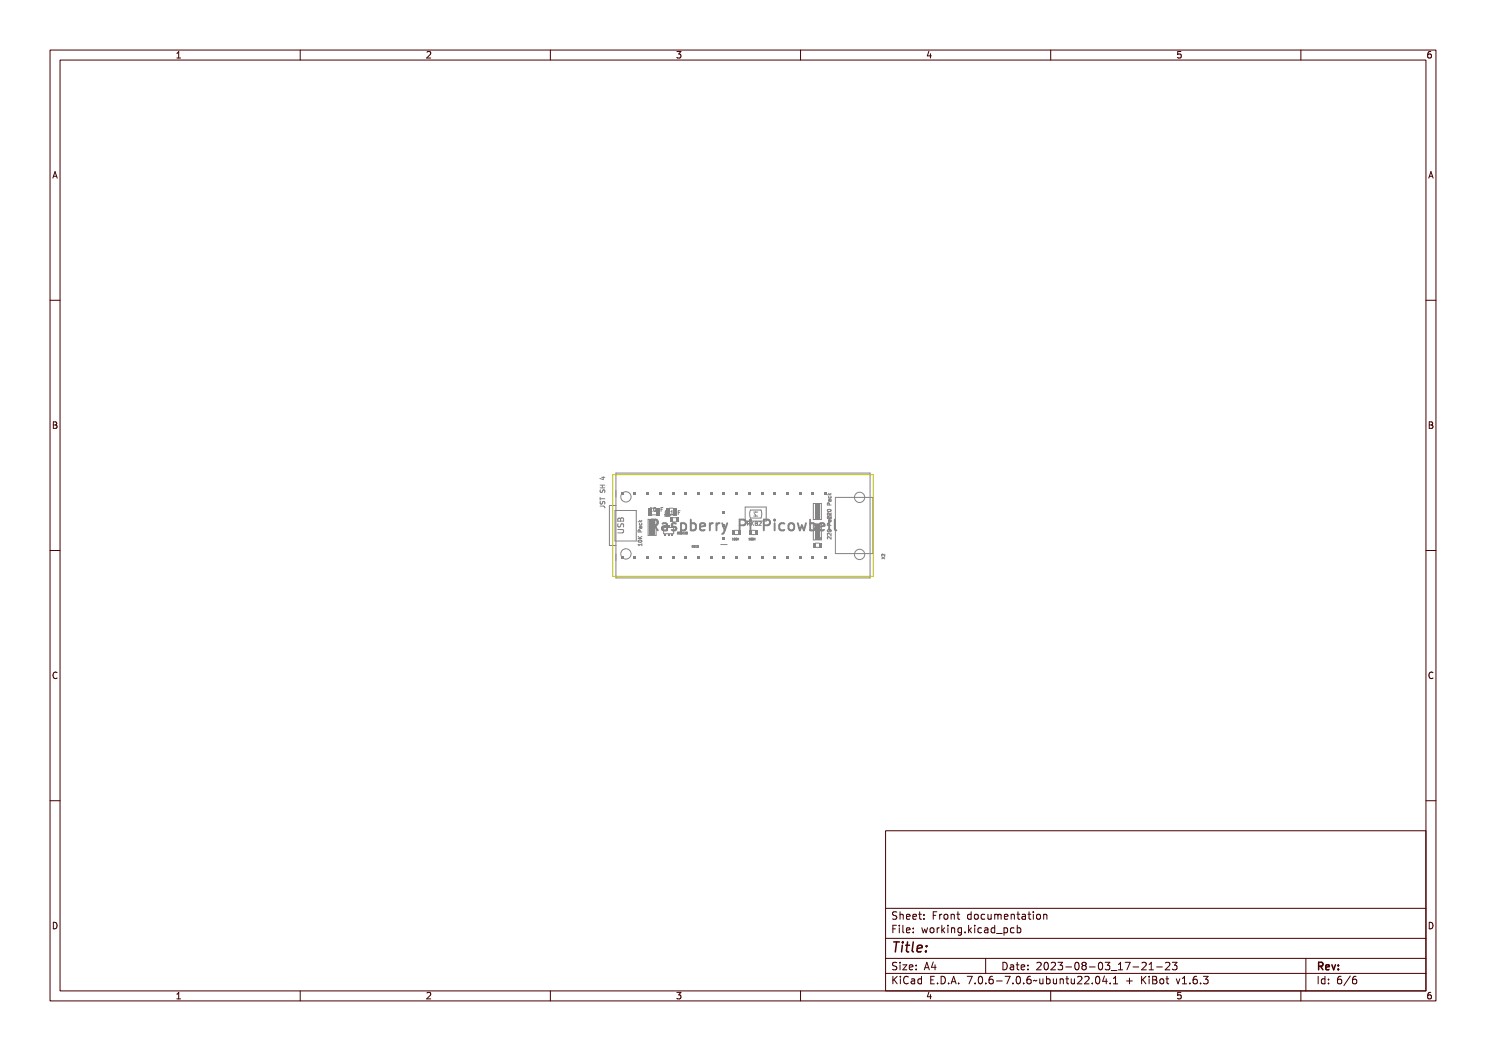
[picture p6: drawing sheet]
<svg xmlns="http://www.w3.org/2000/svg" width="297mm" height="210mm" viewBox="0 0 297 210" stroke-linecap="round" stroke-linejoin="round" font-family="sans-serif">
<defs><g id="words">
<text font-size="2.9" fill="#848484" x="129.5" y="106.1">Raspberry Pi Picowbell</text>
<text font-size="2.7" fill="#480000" x="178" y="190.3">Title:</text>
<g font-size="2" fill="#480000">
<text x="178" y="183.7">Sheet: Front documentation</text>
<text x="178" y="186.5">File: working.kicad_pcb</text>
<text x="178" y="193.9">Size: A4</text>
<text x="178" y="196.6">KiCad E.D.A. 7.0.6-7.0.6~ubuntu22.04.1 + KiBot v1.6.3</text>
<text x="200" y="193.9">Date: 2023-08-03_17-21-23</text>
<text x="263" y="196.6">Id: 6/6</text>
<text x="263" y="193.9">Rev:</text>
</g>
<g font-size="1.7" fill="#480000">
<text x="35" y="11.7">1</text>
<text x="85" y="11.7">2</text>
<text x="135" y="11.7">3</text>
<text x="185" y="11.7">4</text>
<text x="235" y="11.7">5</text>
<text x="285" y="11.7">6</text>
<text x="10.5" y="35.7">A</text>
<text x="285.5" y="35.7">A</text>
<text x="10.5" y="85.6">B</text>
<text x="285.5" y="85.6">B</text>
<text x="10.5" y="135.7">C</text>
<text x="285.5" y="135.7">C</text>
<text x="10.5" y="185.6">D</text>
<text x="285.5" y="185.6">D</text>
<text x="35" y="199.7">1</text>
<text x="85" y="199.7">2</text>
<text x="135" y="199.7">3</text>
<text x="185" y="199.7">4</text>
<text x="235" y="199.7">5</text>
<text x="285" y="199.7">6</text>
</g>
<g font-size="1" fill="#848484">
<text x="130.1" y="102.2">10uF</text>
<text x="132.9" y="102.9">0.1uF</text>
<text x="149.8" y="105">RKB2</text>
</g>
<g font-size=".5" fill="#848484">
<text x="132.8" y="103.2">10uF</text>
<text x="135.3" y="106.7">BSS138</text>
<text x="146.3" y="107.9">100K</text>
<text x="149.6" y="107.9">100K</text>
<text x="163.4" y="107.8">1uF</text>
<text x="138.2" y="109.4">EG13</text>
</g>
</g></defs>
<g fill="none" stroke="#848484" stroke-width=".2">
<path d="M119.9 99.4v.5M119.9 99.7h1M119.9 97.5h1M119.9 96.9h1M120 97.9v.5a.39 .39 0 0 0 .5-.5l.3 .1v.4M120.1 99.5l.1 .2h.8v.2h-.8l-.1 .2zM120.1 97.3h.9v.1h-.4v.3h.4v.1h-.9v-.1h.4v-.3h-.4zM120.1 95.9h.6l.1-.2 .2 .3h-.2v.4h-.1l-.6-.4zM120.1 98.1h.1v.1a.17 .17 0 0 0 .1 .3 .17 .17 0 0 0 .2-.2 .29 .29 0 0 1 .5-.2 .29 .29 0 0 1-.2 .5l.1-.1a.22 .22 0 0 0-.2-.4 .21 .21 0 0 0-.1 .4 .29 .29 0 0 1-.5 0 .29 .29 0 0 1 0-.4zM120.2 96h.5v.3zM120.3 95.4h.6M120.4 96.9v.6"/>
<path d="M120.6 95.3v.5l-.7-.2M165.4 98.9h.7M165.6 99.1l.2 .2 .3-.2-.3 .3 .3 .1h-.7l.4-.1zM165.6 98.6l.3 .3M165.6 99.7h.1a.2 .2 0 0 0 0 .3 .2 .2 0 0 0 .3 0 .2 .2 0 0 0 0-.3 .22 .22 0 0 1 .2 .3 .22 .22 0 0 1-.3 .2l-.3-.2zM165.6 99.2l.1 .3h.3M165.8 99.9l.1 .3 .2-.1v-.2M166.1 99.2v.3M166.1 99.5h-.1M166.1 99.9h-.5v.3M166.1 98.6l-.3 .2M119.9 101.1l.8 .1 .2 .3"/>
<path d="M120 100.2v.5a.39 .39 0 0 0 .5-.5l.3 .1v.4M120.1 101.1h.6a.26 .26 0 0 1 .3 .2 .26 .26 0 0 1-.2 .3 .21 .21 0 0 0 .1-.2 .21 .21 0 0 0-.2-.2h-.5l-.1 .2zM120.1 100.3h.1v.2a.17 .17 0 0 0 .1 .2 .17 .17 0 0 0 .2-.2 .29 .29 0 0 1 .5-.2 .29 .29 0 0 1-.2 .5l.1-.1a.21 .21 0 0 0-.2-.3 .21 .21 0 0 0-.1 .3 .29 .29 0 0 1-.5 0 .29 .29 0 0 1 0-.4zM123.5 105.8h.9l.2 .2-.2 .5h-.9M123.5 103.6l.3-.1 .2 .3 .1-.3h.3l.2 .2v.4h-1.1zM123.5 104.6l.1 .7h.3l.2-.5 .3-.2 .2 .3v.4M123.5 105.6h.7a.37 .37 0 0 1 .5 .3 .37 .37 0 0 1-.5 .4h-.7v-.2h.8a.21 .21 0 0 0 .3-.2 .21 .21 0 0 0-.3-.2h-.8zM123.6 104.7l.1 .1a.23 .23 0 0 0 0 .4 .23 .23 0 0 0 .3-.3 .36 .36 0 0 1 .6-.2 .36 .36 0 0 1-.1 .6 .27 .27 0 0 0 .1-.3 .27 .27 0 0 0-.4-.1 .38 .38 0 0 1-.5 .4 .38 .38 0 0 1-.1-.6zM123.6 103.8l.3-.1 .2 .2a.31 .31 0 0 1 .4-.2 .31 .31 0 0 1 .2 .4v.3h-1.2zM123.7 103.9h.3v.4h-.3zM124 103.8v.3M124.2 103.9h.3l.1 .4h-.5z"/>
<path d="M127.5 107.6h.8M127.5 107.2l.5 .4M127.5 104.3h.8M127.6 108.2h.6l.1-.2v.4l-.1-.1h-.5l-.1 .1zM127.6 106.8l.3 .2 .4-.2-.3 .3 .3 .2h-.7l.3-.1zM127.6 108a.35 .35 0 0 1 .4-.1 .35 .35 0 0 1 .2 .3 .36 .36 0 0 1-.4 .2 .36 .36 0 0 1-.2-.4zM127.6 105.7l.3-.1 .1 .4 .3 .1h-.7zM127.7 107.5h.6a.35 .35 0 0 1-.3 .4 .35 .35 0 0 1-.4-.4zM127.7 107.6a.27 .27 0 0 1 .3-.1 .27 .27 0 0 1 .2 .2h-.5zM127.7 105.8h.2v.2h-.2zM127.8 103.8l.2 .2 .3-.2-.3 .3 .3 .2h-.7l.4-.1zM127.8 104l.3 .3"/>
<path d="M127.8 104.5h.1a.2 .2 0 0 0 0 .2 .2 .2 0 0 0 .3 0 .2 .2 0 0 0 0-.2 .22 .22 0 0 1 .1 .2 .22 .22 0 0 1-.3 .2l-.2-.2zM127.8 104.6l.1 .3h.3v-.3M127.8 105.1h.5v.1a.19 .19 0 0 1-.1 .3 .19 .19 0 0 1-.2-.2l-.1-.1-.1 .3zM127.9 106.3v-.4h-.3l-.1 .4h.8M128 105.2v.4l.3-.1-.1-.3h-.3l-.1 .4M128.3 108.6v.4M128.3 108.8h-.8l.2 .2M128.3 107.2l-.4 .3M128.3 104l-.3 .2M130.3 101.5h.2v.6l.2 .1h-.4l.1-.1v-.5zM130.4 102.9h.7M130.9 101.5h.1a.37 .37 0 0 1 .3 .3 .37 .37 0 0 1-.3 .4l-.2-.2z"/>
<path d="M131 101.5a.31 .31 0 0 1 .2 .3 .31 .31 0 0 1-.2 .3zM131.5 101.6l.2 .5 .2-.5v.6l-.1-.1a.18 .18 0 0 1-.2 .1 .18 .18 0 0 1-.1-.2zM132.1 101.5h.5h-.4v.3h.3l-.3 .1v.3h-.1zM133.1 102.2v-.1a.37 .37 0 0 1 .4 .4 .37 .37 0 0 1-.4 .3l-.1-.2zM133.2 102.2a.31 .31 0 0 1 .2 .3 .31 .31 0 0 1-.2 .3zM133.8 102.7l.1 .2zM134.3 102.1h.3v.7l.1 .1h-.4l.2-.1v-.6zM134.9 102.3l.2 .5 .2-.5v.6l-.1-.1a.18 .18 0 0 1-.2 .1 .18 .18 0 0 1-.1-.3zM135.5 102.1h.5l-.3 .1v.2h.3l-.3 .1v.4h-.2zM138.3 109h.2l-.2 .1 .2 .1-.2 .1 .2 .1h-.2zM138.6 109.1l.2-.1-.2 .1 .1 .2 .1-.1-.1 .2-.1-.1zM138.9 109h.1l.1 .4h-.2z"/>
<path d="M139.2 109l.2 .1-.1 .3h-.2l.2-.1zM139.4 109h.2l-.1 .1M139.5 109.1l.1 .1M139.6 109.2h.1M139.6 109.3l-.1 .1M139.6 109.2v.1M139.6 109.3h.1M146.3 107.6h.2v.3h-.2zM146.7 107.6v.3zM147 107.6v.3zM147.2 107.6v.1l.3-.1-.2 .1 .2 .2-.2-.2-.1 .2zM147.5 107.7l.2 .2"/>
<path d="M147.7 107.5l-.3 .2M149.6 107.6h.2v.3h-.2zM150 107.6v.3zM150.3 107.6v.3zM150.5 107.6l.1 .1 .2-.1-.2 .1 .2 .2-.2-.2-.1 .2zM150.8 107.7l.2 .2M151 107.5l-.3 .2M163.5 107.5l.1-.1 .1 .4h-.2zM163.8 107.5l.1 .3 .1-.3v.3h-.2zM164.1 107.4h.2l-.2 .1 .2 .1-.2 .2zM165.4 101.9a.38 .38 0 0 1 .4-.1 .38 .38 0 0 1 .3 .3 .36 .36 0 0 1-.5 .2 .36 .36 0 0 1-.2-.4zM165.5 107.4h.2l.3 .3 .1-.3v.4l-.5-.3-.2 .3z"/>
<path d="M165.5 106.8h.2l.3 .3 .1-.3v.4l-.5-.3-.2 .3zM165.5 103.4l.2-.1 .3 .3 .1-.3v.4l-.5-.3-.2 .3zM165.5 102.8l.2-.1 .3 .3 .1-.3v.4l-.5-.3-.2 .3zM165.5 105h.2l.1 .3 .3 .1h-.7zM165.5 100.9h.2l.1 .3 .3 .1h-.7zM165.5 106.2l.6 .1a.35 .35 0 0 1-.3 .3 .35 .35 0 0 1-.4-.3zM165.5 102.2h.6a.35 .35 0 0 1-.3 .4 .35 .35 0 0 1-.4-.4zM165.5 106.3a.27 .27 0 0 1 .3-.1 .27 .27 0 0 1 .2 .3h-.4zM165.5 102.3a.27 .27 0 0 1 .3-.2 .27 .27 0 0 1 .2 .3h-.4zM165.5 105.1h.2l.1 .2h-.3zM165.5 101h.2l.1 .2h-.3zM165.6 103.2l.2 .2 .3-.3-.3 .3 .3 .2h-.7l.4-.1z"/>
<path d="M165.6 102.6l.3 .3M165.6 103.8h.1a.2 .2 0 0 0 0 .3 .2 .2 0 0 0 .3 0 .2 .2 0 0 0 0-.3 .22 .22 0 0 1 .2 .3 .22 .22 0 0 1-.3 .1l-.3-.1zM165.7 104.4h.4v.1a.19 .19 0 0 1-.1 .3 .19 .19 0 0 1-.2-.2l-.1-.1-.1 .3zM165.7 100.4l.4-.1v.2a.19 .19 0 0 1-.1 .3 .19 .19 0 0 1-.2-.3h-.1l-.1 .2zM165.7 100.5l-.3 .1v.3h.7M165.7 100.5v.1M165.7 100.6v.3M166 101.9h.1M166.1 107.3v.4l-.4-.4M166.1 102.5v.5l-.5-.5-.2 .1v.3M166.1 102.6l-.3 .3M176.2 111.3l.6 .4"/>
<path d="M176.3 111.1h.1M176.3 110.8v.3M176.3 111.4l.3 .2 .3-.2-.3 .2 .3 .3-.3-.2-.3 .1 .2-.2zM176.3 110.8h.1M176.3 111h.2l.3 .2 .1-.2v.3l-.5-.2-.1 .2zM176.8 111.3l-.6 .4M176.8 110.7v.4l-.3-.3h-.2"/>
<circle cx="128" cy="107.6" r=".06"/>
<circle cx="128.1" cy="105.3" r=".12"/>
<circle cx="131.1" cy="101.8" r=".07"/>
<circle cx="133.2" cy="102.5" r=".07"/>
<circle cx="146.7" cy="107.7" r=".17"/>
<circle cx="146.7" cy="107.7" r=".03"/>
<circle cx="147" cy="107.7" r=".17"/>
<circle cx="147" cy="107.7" r=".03"/>
<circle cx="150" cy="107.7" r=".17"/>
<circle cx="150" cy="107.7" r=".03"/>
<circle cx="150.3" cy="107.7" r=".17"/>
<circle cx="150.3" cy="107.7" r=".03"/>
<circle cx="165.8" cy="102.3" r=".06"/>
<circle cx="165.8" cy="106.4" r=".06"/>
<circle cx="166" cy="104.6" r=".12"/>
<circle cx="166" cy="100.6" r=".12"/>
</g>
<g fill="none" stroke="#848484" stroke-width=".38">
<path d="M129.7 104h.6a.57 .57 0 0 1 .7 .4 .57 .57 0 0 1-.4 .7l.3 .2 .4 .8h-.3l-.4-.7-.3-.2h-.3v.9h-.3zM130 104.2h.3a.37 .37 0 0 1 .4 .4 .37 .37 0 0 1-.4 .4h-.3zM131.6 104.6a.72 .72 0 0 1 .8-.1 .72 .72 0 0 1 .4 .7v.9h-.3v-.2a.55 .55 0 0 1-.7 .2 .55 .55 0 0 1-.3-.7 .55 .55 0 0 1 .7-.3h.3a.51 .51 0 0 0-.4-.5 .51 .51 0 0 0-.5 .2zM131.8 105.4l.7-.1a.4 .4 0 0 1-.3 .6 .4 .4 0 0 1-.5-.4zM133.5 104.6l.8-.1 .1 .3a.4 .4 0 0 0-.5-.2 .4 .4 0 0 0-.3 .5 .6 .6 0 0 1 .7 .2 .6 .6 0 0 1 0 .7l-.9 .1-.1-.1v-.2a.48 .48 0 0 0 .5 .1 .48 .48 0 0 0 .4-.4h-.2a.56 .56 0 0 1-.5-.3 .56 .56 0 0 1 0-.6zM135 104.5h.3v.2a.6 .6 0 0 1 .7-.1 .6 .6 0 0 1 .3 .7 .6 .6 0 0 1-.3 .7 .6 .6 0 0 1-.7-.1v.8h-.3zM135.4 104.8a.46 .46 0 0 1 .6 .1 .46 .46 0 0 1 0 .6 .4 .4 0 0 1-.5 .4 .4 .4 0 0 1-.2-.6zM136.7 103.9h.3v.8a.6 .6 0 0 1 .8-.1 .6 .6 0 0 1 .2 .7 .6 .6 0 0 1-.2 .7 .6 .6 0 0 1-.8-.1v.2h-.3zM137.1 104.8a.46 .46 0 0 1 .6 .1 .46 .46 0 0 1 .1 .6 .4 .4 0 0 1-.5 .4 .4 .4 0 0 1-.3-.6zM138.6 104.7a.69 .69 0 0 1 .8-.1 .69 .69 0 0 1 .4 .8h-1.2a.6 .6 0 0 0 .4 .5 .6 .6 0 0 0 .7-.2v.3a.86 .86 0 0 1-1.2-.1 .86 .86 0 0 1 .1-1.2zM138.8 104.8l.5-.1 .2 .5h-.8zM140.4 104.5h.3v.3a.59 .59 0 0 1 .9-.2v.2a.52 .52 0 0 0-.6 0 .52 .52 0 0 0-.3 .5v.8h-.3z"/>
<path d="M142.2 104.5h.2v.3a.59 .59 0 0 1 .9-.2v.2a.52 .52 0 0 0-.6 0 .52 .52 0 0 0-.3 .5v.8h-.2zM143.6 104.5h.2l.5 1.2 .4-1.2h.3l-.5 1.3a.81 .81 0 0 1-.8 .9v-.2l.3-.1 .2-.3zM147.1 104h.7a.63 .63 0 0 1 .7 .6 .63 .63 0 0 1-.7 .6h-.4v.9h-.3zM147.4 104.2h.4a.39 .39 0 0 1 .4 .4 .39 .39 0 0 1-.4 .4h-.4zM149 104.5h.6v1.4h.5v.2h-1.3v-.2h.6v-1.2h-.4zM149.4 103.9h.2v.3h-.2zM152.3 104h.7a.63 .63 0 0 1 .7 .6 .63 .63 0 0 1-.7 .6h-.4v.9h-.3zM152.6 104.2h.4a.39 .39 0 0 1 .4 .4 .39 .39 0 0 1-.4 .4h-.4zM154.2 104.5h.6v1.4h.5v.2h-1.3v-.2h.6v-1.2h-.4zM154.6 103.9h.2v.3h-.2zM156 104.7l.7-.2 .3 .1v.3a.57 .57 0 0 0-.8 0 .57 .57 0 0 0 0 .8 .57 .57 0 0 0 .8 0v.3a.83 .83 0 0 1-1.1-.2 .83 .83 0 0 1 .1-1.1zM157.6 104.7a.77 .77 0 0 1 1.2 .5 .77 .77 0 0 1-1 .8l-.3-.5z"/>
<path d="M157.8 104.8a.55 .55 0 0 1 .7 .2 .55 .55 0 0 1-.1 .8 .55 .55 0 0 1-.7-.2 .55 .55 0 0 1 .1-.8zM159 104.5h.2l.3 1.3 .3-.8h.2l.2 .8 .3-1.3h.2l-.3 1.6h-.3l-.2-.9-.3 .9h-.2zM161 103.9h.3v.8a.6 .6 0 0 1 .7-.1 .6 .6 0 0 1 .3 .7 .6 .6 0 0 1-.3 .7 .6 .6 0 0 1-.7-.1v.2h-.3zM161.4 104.8a.46 .46 0 0 1 .6 .1 .46 .46 0 0 1 0 .6 .4 .4 0 0 1-.5 .4 .4 .4 0 0 1-.2-.6zM162.8 104.7a.69 .69 0 0 1 .9-.1 .69 .69 0 0 1 .3 .8h-1.1a.6 .6 0 0 0 .4 .5 .6 .6 0 0 0 .7-.2v.3a.86 .86 0 0 1-1.2-.1 .86 .86 0 0 1 0-1.2zM163.1 104.8l.4-.1 .3 .5h-.9zM164.4 103.9h.7v1.8l.1 .1 .4 .1v.2a.59 .59 0 0 1-.8-.4v-1.6h-.4zM166.2 103.9h.6v1.8l.2 .1 .4 .1v.2a.59 .59 0 0 1-.8-.4v-1.6h-.4z"/>
</g>
<g fill="#848484">
<path d="M129.6 101.5h.8v1.4h-.8z" fill-rule="evenodd"/>
<path d="M131.1 101.5h.7v1.4h-.7z" fill-rule="evenodd"/>
</g>
<g fill="none" stroke="#848484" stroke-width=".2">
<path d="M123.1 94.5h50.8v21h-50.8zM167 99.4h7.5v11.2h-7.5zM123.1 101h-1.3v8h1.3M162.6 104.7v3.2h1.6v-3.2"/>
<circle cx="125.1" cy="99.3" r="1.03"/>
<circle cx="171.8" cy="99.4" r="1.03"/>
<circle cx="125.1" cy="110.7" r="1.03"/>
<circle cx="171.8" cy="110.8" r="1.03"/>
</g>
<path d="M162.9 104.7h1v3.1h-1z" fill-rule="evenodd" fill="#848484"/>
<path d="M144.1 108.8h1.2" fill="none" stroke="#848484" stroke-width=".2"/>
<g fill="#848484">
<path d="M144.4 107.3h.5v.5h-.5z" fill-rule="evenodd"/>
<path d="M144.4 102.2h.5v.5h-.5z" fill-rule="evenodd"/>
</g>
<path d="M133.8 101.5h.7" fill="none" stroke="#848484" stroke-width=".2"/>
<g fill="#848484">
<path d="M134.5 101.5h.7v1.4h-.7z" fill-rule="evenodd"/>
<path d="M133 101.5h.8v1.4h-.8z" fill-rule="evenodd"/>
</g>
<path d="M123.1 110.7v1.3" fill="none" stroke="#848484" stroke-width=".2"/>
<g fill="#848484">
<path d="M124.1 111.1h.5v.5h-.5z" fill-rule="evenodd"/>
<path d="M126.7 111.1h.5v.5h-.5z" fill-rule="evenodd"/>
<path d="M129.2 111.1h.5v.5h-.5z" fill-rule="evenodd"/>
<path d="M131.7 111.1h.5v.5h-.5z" fill-rule="evenodd"/>
<path d="M134.3 111.1h.5v.5h-.5z" fill-rule="evenodd"/>
<path d="M136.8 111.1h.5v.5h-.5z" fill-rule="evenodd"/>
<path d="M139.4 111.1h.5v.5h-.5z" fill-rule="evenodd"/>
<path d="M141.9 111.1h.5v.5h-.5z" fill-rule="evenodd"/>
<path d="M144.4 111.1h.5v.5h-.5z" fill-rule="evenodd"/>
<path d="M147 111.1h.5v.5h-.5z" fill-rule="evenodd"/>
<path d="M149.5 111.1h.5v.5h-.5z" fill-rule="evenodd"/>
<path d="M152.1 111.1h.5v.5h-.5z" fill-rule="evenodd"/>
<path d="M154.6 111.1h.5v.5h-.5z" fill-rule="evenodd"/>
<path d="M157.1 111.1h.5v.5h-.5z" fill-rule="evenodd"/>
<path d="M159.7 111.1h.5v.5h-.5z" fill-rule="evenodd"/>
<path d="M162.2 111.1h.5v.5h-.5z" fill-rule="evenodd"/>
<path d="M164.8 111.1h.5v.5h-.5z" fill-rule="evenodd"/>
</g>
<path d="M162.6 103.8v-3.2h1.6v3.2" fill="none" stroke="#848484" stroke-width=".2"/>
<path d="M162.9 100.7h1v3.1h-1z" fill-rule="evenodd" fill="#848484"/>
<path d="M122.9 102h4.3v6.1h-4.3zM163 109.4h.7M163 108.5h.7" fill="none" stroke="#848484" stroke-width=".2"/>
<g fill="#848484">
<path d="M163.7 108.5h.5v.9h-.5z" fill-rule="evenodd"/>
<path d="M162.5 108.5h.5v.9h-.5z" fill-rule="evenodd"/>
</g>
<path d="M123.1 98v1.3M148.9 104.1v-2.8h4.2v2.8M150 103.5a2.09 2.09 0 0 1 0-1.6h2.1a2.09 2.09 0 0 1 0 1.6M150.6 102.3h.8M150.7 102.6l.3 .3M151 102.3v.1" fill="none" stroke="#848484" stroke-width=".2"/>
<g fill="#848484">
<path d="M124.1 98.4h.5v.5h-.5z" fill-rule="evenodd"/>
<path d="M126.7 98.4h.5v.5h-.5z" fill-rule="evenodd"/>
<path d="M129.2 98.4h.5v.5h-.5z" fill-rule="evenodd"/>
<path d="M131.7 98.4h.5v.5h-.5z" fill-rule="evenodd"/>
<path d="M134.3 98.4h.5v.5h-.5z" fill-rule="evenodd"/>
<path d="M136.8 98.4h.5v.5h-.5z" fill-rule="evenodd"/>
<path d="M139.4 98.4h.5v.5h-.5z" fill-rule="evenodd"/>
<path d="M141.9 98.4h.5v.5h-.5z" fill-rule="evenodd"/>
<path d="M144.4 98.4h.5v.5h-.5z" fill-rule="evenodd"/>
<path d="M147 98.4h.5v.5h-.5z" fill-rule="evenodd"/>
<path d="M149.5 98.4h.5v.5h-.5z" fill-rule="evenodd"/>
<path d="M152.1 98.4h.5v.5h-.5z" fill-rule="evenodd"/>
<path d="M154.6 98.4h.5v.5h-.5z" fill-rule="evenodd"/>
<path d="M157.1 98.4h.5v.5h-.5z" fill-rule="evenodd"/>
<path d="M159.7 98.4h.5v.5h-.5z" fill-rule="evenodd"/>
<path d="M162.2 98.4h.5v.5h-.5z" fill-rule="evenodd"/>
<path d="M164.8 98.4h.5v.5h-.5z" fill-rule="evenodd"/>
</g>
<path d="M122.5 94.8h52v20.4h-52z" fill="none" stroke="#c2c200" stroke-width=".2"/>
<g fill="none" stroke="#480000" stroke-width=".2">
<path d="M10 10h277v190h-277zM12 12h273v186h-273zM60 10v2M110 10v2M160 10v2M210 10v2M260 10v2M10 60h2M285 60h2M10 110h2M285 110h2M10 160h2"/>
<path d="M285 160h2M177 166h108v32h-108zM60 198v2M110 198v2M160 198v2M177 181.5h108M177 187.5h108M177 191.5h108M177 194.5h108M178.1 195.2h.2v.6l.6-.6h.3l-.6 .6 .6 .8h-.2l-.5-.7-.2 .2v.5h-.2zM178.2 185h.9v.2h-.7v.4h.6v.2h-.6v.7h-.2zM178.3 182.4l.5-.1h.2v.2a.31 .31 0 0 0-.5-.1 .31 .31 0 0 0 0 .5 .5 .5 0 0 1 .6 .6 .5 .5 0 0 1-.8 .2l-.1-.2a.34 .34 0 0 0 .4 .1 .34 .34 0 0 0 .1-.5 .47 .47 0 0 1-.5-.2 .47 .47 0 0 1 .1-.5z"/>
<path d="M178.3 192.5l.5-.1h.2v.2a.31 .31 0 0 0-.5-.1 .31 .31 0 0 0 0 .5 .5 .5 0 0 1 .6 .6 .5 .5 0 0 1-.8 .2l-.1-.2a.34 .34 0 0 0 .4 .1 .34 .34 0 0 0 .1-.5 .47 .47 0 0 1-.5-.2 .47 .47 0 0 1 .1-.5zM179.4 182.2h.2v.6a.35 .35 0 0 1 .4-.1 .35 .35 0 0 1 .2 .4v.6h-.2v-.8h-.4v.8h-.2zM179.5 185.4h.4v.9h.4v.2h-.9v-.2h.3v-.8h-.2zM179.5 192.8h.4v.9h.4v.1h-.9v-.1h.3v-.8h-.2zM179.5 195.6h.4v.9h.4v.1h-.9v-.1h.3v-.8h-.2zM179.7 184.9h.2v.3h-.2zM179.7 192.3h.2v.3h-.2zM179.7 195.1h.2v.3h-.2zM180.6 184.9h.4v1.3l.4 .1v.2l-.5-.2v-1.2h-.3zM180.6 192.8h.8l-.6 .9h.6v.1h-.8l.6-.9h-.6zM180.7 182.8l.1-.1a.49 .49 0 0 1 .5 0 .49 .49 0 0 1 .2 .5h-.8a.42 .42 0 0 0 .3 .4 .42 .42 0 0 0 .4-.1 .47 .47 0 0 1-.4 .3 .47 .47 0 0 1-.4-.3zM180.7 195.4a.4 .4 0 0 1 .4-.3 .4 .4 0 0 1 .4 .3 .56 .56 0 0 0-.8 .4 .56 .56 0 0 0 .5 .7l.3-.1a.43 .43 0 0 1-.5 .3 .43 .43 0 0 1-.4-.4v-.6z"/>
<path d="M180.8 182.9l.4-.1 .1 .3h-.6zM181.8 195.6l.3-.1a.43 .43 0 0 1 .5 .5v.6h-.1v-.1a.38 .38 0 0 1-.5 .2 .38 .38 0 0 1-.2-.5 .38 .38 0 0 1 .4-.2h.3a.35 .35 0 0 0-.3-.4 .35 .35 0 0 0-.4 .2zM181.9 182.8l.1-.1a.49 .49 0 0 1 .5 0 .49 .49 0 0 1 .2 .5h-.8a.42 .42 0 0 0 .3 .4 .42 .42 0 0 0 .5-.1 .47 .47 0 0 1-.5 .3 .47 .47 0 0 1-.4-.3zM181.9 185.5l.1-.1a.49 .49 0 0 1 .5 0 .49 .49 0 0 1 .2 .5h-.8a.42 .42 0 0 0 .3 .4 .42 .42 0 0 0 .5-.1 .47 .47 0 0 1-.5 .3 .47 .47 0 0 1-.4-.3zM181.9 192.9l.1-.1a.49 .49 0 0 1 .5 0 .49 .49 0 0 1 .2 .5h-.8a.42 .42 0 0 0 .3 .4 .42 .42 0 0 0 .5-.1 .47 .47 0 0 1-.5 .3 .47 .47 0 0 1-.4-.3zM182 196.2l.5-.1a.31 .31 0 0 1-.2 .4 .31 .31 0 0 1-.4-.1zM182 182.9l.4-.1 .1 .3h-.6zM182 185.6l.4-.1 .1 .3h-.6zM182 193l.4-.1 .1 .3h-.6zM183 195.7l.4-.2 .2 .2v-.6h.2v1.5h-.2v-.1a.42 .42 0 0 1-.5 .1 .42 .42 0 0 1-.2-.5zM183.2 195.8l.1-.1a.4 .4 0 0 1 .3 .4 .4 .4 0 0 1-.3 .4l-.2-.2zM183.2 182.3h.2v.4h.4v.1h-.4v.7l.4 .1v.1h-.4l-.1-.1-.1-.8h-.3v-.1h.3z"/>
<path d="M183.3 185.4h.2v.3h-.2zM183.3 186.2h.2v.3h-.2zM183.3 192.8h.2v.3h-.2zM183.3 193.6h.2v.2h-.2zM184.5 182.7h.2v.3h-.2zM184.5 183.5h.2v.2h-.2zM185.2 185.4h.2l.2 .8 .1-.5h.2l.2 .5 .1-.8h.2l-.2 1.1h-.2l-.2-.7-.2 .7h-.1zM185.4 195.2h.9v.2h-.7v.4h.6v.2h-.6v.5h.7v.1h-.9zM185.7 192.4h.2l.5 1.4h-.2l-.1-.3h-.5l-.1 .3h-.2zM185.8 192.6l.2 .7h-.4zM186.6 182.3h.9v.2h-.7v.4h.6v.2h-.6v.6h-.2zM186.8 185.6l.1-.1a.39 .39 0 0 1 .4 .4 .39 .39 0 0 1-.4 .4l-.1-.2z"/>
<path d="M186.9 196.4h.2v.2h-.2zM187.1 192.4h.2v.9h.2v.2h-.2v.3h-.2v-.3h-.6zM187.1 192.6v.7h-.4zM187.8 195.2a.76 .76 0 0 1 .9 .7 .76 .76 0 0 1-.9 .7zM188 195.4a.57 .57 0 0 1 .5 .5 .57 .57 0 0 1-.5 .6zM188 182.7h.2v.2v-.1a.29 .29 0 0 1 .3-.2 .29 .29 0 0 1 .3 .3 .37 .37 0 0 0-.5-.1 .37 .37 0 0 0-.1 .4v.5h-.2zM188 185.4h.2v.2v-.1a.29 .29 0 0 1 .3-.2 .29 .29 0 0 1 .3 .3 .37 .37 0 0 0-.5-.1 .37 .37 0 0 0-.1 .4v.6h-.2zM189.1 184.9h.1v.9l.5-.4h.2l-.4 .4 .5 .7h-.2l-.4-.6-.2 .1v.5h-.1zM189.2 182.9l.1-.1a.39 .39 0 0 1 .4 .4 .39 .39 0 0 1-.4 .4l-.1-.2zM189.3 196.4h.3v.2h-.3zM190.2 182.7h.2v.1a.35 .35 0 0 1 .4-.1 .35 .35 0 0 1 .3 .4v.6h-.2l-.1-.8h-.3l-.1 .8h-.2zM190.3 185.4h.4v.9h.4v.2h-.9v-.2h.4v-.8h-.3z"/>
<path d="M190.5 195.2h.3l.4 1.4h-.2l-.1-.3h-.5l-.1 .3h-.2zM190.6 184.9h.1v.3h-.1zM190.6 195.4l.2 .7h-.4zM191.4 185.4h.2v.1a.35 .35 0 0 1 .4-.1 .35 .35 0 0 1 .3 .4v.7h-.2l-.1-.9h-.3l-.1 .9h-.2zM191.7 182.3h.1v.4h.4v.1h-.4v.7l.4 .1v.1h-.4l-.1-.1v-.8h-.3v-.1h.3zM191.7 196.4h.3v.2h-.3zM192.7 185.5l.3-.2 .3 .2v-.1h.2v1a.53 .53 0 0 1-.8 .4v-.2a.36 .36 0 0 0 .4 .1 .36 .36 0 0 0 .2-.4l-.1 .1a.53 .53 0 0 1-.7-.3 .53 .53 0 0 1 .2-.6zM192.8 185.6l.1-.1a.39 .39 0 0 1 .4 .4 .39 .39 0 0 1-.4 .4l-.1-.2zM193.8 195.2h.9l-.5 1.4h-.2l.5-1.2h-.7zM193.9 182.8l.3-.2 .3 .2v-.6h.2v1.5h-.2v-.1a.42 .42 0 0 1-.6 .1 .42 .42 0 0 1-.1-.5zM194.1 182.8a.4 .4 0 0 1 .4 .4 .4 .4 0 0 1-.4 .4l-.2-.4zM194.1 186.2h.3v.3h-.3z"/>
<path d="M195.1 184.9h.2v.9l.4-.4h.3l-.5 .4 .5 .7h-.2l-.4-.6-.1 .1v.5h-.2zM195.2 182.9l.1-.1a.39 .39 0 0 1 .4 .4 .39 .39 0 0 1-.4 .4l-.1-.2zM195.3 196.4h.3v.2h-.3zM196.3 185.4h.5v.9h.3v.2h-.9v-.2h.4v-.8h-.3zM196.3 195.4a.57 .57 0 0 1 .7 0 .57 .57 0 0 1 .1 .8 .5 .5 0 0 1-.6 .5 .5 .5 0 0 1-.3-.8zM196.4 182.8a.39 .39 0 0 1 .4-.2 .39 .39 0 0 1 .3 .3 .4 .4 0 0 0-.6 0 .4 .4 0 0 0 0 .6 .4 .4 0 0 0 .6 0 .45 .45 0 0 1-.6 .3 .45 .45 0 0 1-.3-.6zM196.5 195.4a.61 .61 0 0 1 .4 1l-.1 .1a.61 .61 0 0 1-.4-1zM196.6 184.9h.2v.3h-.2zM197 191.5v3M197.4 182.7h.2v.8l.2 .1 .3-.2v-.7h.2v1h-.2v-.1a.35 .35 0 0 1-.4 .2 .35 .35 0 0 1-.3-.5zM197.6 185.5a.39 .39 0 0 1 .4-.2 .39 .39 0 0 1 .3 .3 .4 .4 0 0 0-.6 0 .4 .4 0 0 0 0 .6 .4 .4 0 0 0 .6 0 .45 .45 0 0 1-.6 .3 .45 .45 0 0 1-.3-.6zM197.7 196.4h.3v.2h-.3z"/>
<path d="M198.6 182.7l.5 .1 .3-.1 .2 1h-.2l-.1-.9-.2 .1v.8h-.1l-.2-.9-.1 .9h-.1zM198.7 185.4l.2-.1a.43 .43 0 0 1 .6 .5v.7h-.2v-.2a.38 .38 0 0 1-.5 .2 .38 .38 0 0 1-.2-.5 .38 .38 0 0 1 .5-.2h.2a.35 .35 0 0 0-.3-.4 .35 .35 0 0 0-.3 .2zM198.7 195.4a.38 .38 0 0 1 .4-.3 .38 .38 0 0 1 .3 .3 .43 .43 0 0 0-.5 0 .43 .43 0 0 0-.1 .5 .46 .46 0 0 1 .7 .1 .46 .46 0 0 1-.2 .6 .46 .46 0 0 1-.7-.2zM198.8 186l.5-.1a.31 .31 0 0 1-.1 .4 .31 .31 0 0 1-.4-.1zM199.9 185.5l.3-.2 .3 .2v-.6h.2v1.6h-.2v-.2a.42 .42 0 0 1-.5 .1 .42 .42 0 0 1-.2-.5zM199.9 182.8l.2-.1a.49 .49 0 0 1 .5 0 .49 .49 0 0 1 .1 .5h-.7a.42 .42 0 0 0 .2 .4 .42 .42 0 0 0 .5-.1 .47 .47 0 0 1-.4 .3 .47 .47 0 0 1-.5-.3zM200 196h.5v.2h-.5zM200 185.6l.1-.1a.39 .39 0 0 1 .4 .4 .39 .39 0 0 1-.4 .4l-.1-.2zM200.1 182.9l.3-.1 .2 .3h-.6zM200.1 192.4a.76 .76 0 0 1 1 .7 .76 .76 0 0 1-1 .7zM200.3 192.6a.57 .57 0 0 1 .6 .5 .57 .57 0 0 1-.6 .6zM200.9 186.8l1.2 .1z"/>
<path d="M201 195.2h.9l-.5 1.4h-.2l.5-1.2h-.7zM201.1 182.7h.1v.1a.35 .35 0 0 1 .5-.1 .35 .35 0 0 1 .2 .4v.6h-.2v-.8h-.4l-.1 .8h-.1zM201.4 192.8l.3-.1a.43 .43 0 0 1 .5 .5v.6h-.1v-.1a.38 .38 0 0 1-.5 .2 .38 .38 0 0 1-.2-.5 .38 .38 0 0 1 .4-.2h.3a.35 .35 0 0 0-.3-.4 .35 .35 0 0 0-.4 .2zM201.6 193.4l.5-.1a.31 .31 0 0 1-.2 .4 .31 .31 0 0 1-.4-.1zM202.2 185.4h.2v.1a.53 .53 0 0 1 .8 .3 .53 .53 0 0 1-.6 .7l-.2-.2v.6h-.2zM202.5 182.3h.2v.4h.4v.1h-.4v.7l.4 .1v.1h-.4l-.2-.1v-.8h-.3v-.1h.3zM202.5 185.6l.1-.1a.4 .4 0 0 1 .4 .4 .4 .4 0 0 1-.4 .4l-.2-.2zM202.5 196.4h.3v.2h-.3zM202.8 192.4h.2v.4h.4v.1h-.4v.7l.4 .1v.1h-.4l-.2-.1v-.8h-.3v-.1h.3zM203.5 182.7l.3-.1a.43 .43 0 0 1 .5 .5v.6h-.2v-.1a.38 .38 0 0 1-.5 .2 .38 .38 0 0 1-.2-.5 .38 .38 0 0 1 .5-.2h.2a.35 .35 0 0 0-.2-.4 .35 .35 0 0 0-.4 .2zM203.5 195.4a.57 .57 0 0 1 .8 0 .57 .57 0 0 1 0 .8 .5 .5 0 0 1-.6 .5 .5 .5 0 0 1-.3-.8zM203.6 185.5a.39 .39 0 0 1 .4-.2 .39 .39 0 0 1 .3 .3 .4 .4 0 0 0-.5 0 .4 .4 0 0 0 0 .6 .4 .4 0 0 0 .5 0 .45 .45 0 0 1-.6 .3 .45 .45 0 0 1-.2-.6z"/>
<path d="M203.7 183.3l.4-.1a.31 .31 0 0 1-.1 .4 .31 .31 0 0 1-.4-.1zM203.7 195.4a.61 .61 0 0 1 .4 1l-.1 .1a.61 .61 0 0 1-.3-1zM203.9 192.9l.1-.1a.49 .49 0 0 1 .5 0 .49 .49 0 0 1 .2 .5h-.8a.42 .42 0 0 0 .3 .4 .42 .42 0 0 0 .5-.1 .47 .47 0 0 1-.5 .3 .47 .47 0 0 1-.4-.3zM204 193l.4-.1 .1 .3h-.6zM204.7 184.9h.1v.6a.53 .53 0 0 1 .8 .3 .53 .53 0 0 1-.6 .7l-.2-.2v.2h-.1zM204.9 182.3h.2v.4h.4v.1h-.4v.7l.4 .1v.1h-.4l-.2-.1v-.8h-.3v-.1h.3zM204.9 185.6l.1-.1a.39 .39 0 0 1 .4 .4 .39 .39 0 0 1-.4 .4l-.1-.2zM204.9 196.4h.3v.2h-.3zM205.3 192.8h.2v.3h-.2zM205.3 193.6h.2v.2h-.2zM205.9 182.7h.5v.9h.3v.1h-.9v-.1h.4v-.8h-.3zM205.9 195.4a.38 .38 0 0 1 .4-.3 .38 .38 0 0 1 .3 .3 .43 .43 0 0 0-.5 0 .43 .43 0 0 0-.1 .5 .46 .46 0 0 1 .7 .1 .46 .46 0 0 1-.2 .6 .46 .46 0 0 1-.6-.2z"/>
<path d="M206.2 182.2h.2v.3h-.2zM207 196l1-.1a.49 .49 0 0 1-.8 .1l-.2 .2zM207.3 182.9l.1-.1a.39 .39 0 0 1 .4 .4 .39 .39 0 0 1-.4 .4l-.2-.2zM207.4 192.5a.53 .53 0 0 1 .8 .1 .53 .53 0 0 1-.3 .7l-.3 .4h.7v.1h-.9l.3-.5a.4 .4 0 0 0 .3-.4 .4 .4 0 0 0-.3-.4l-.3 .2zM208.3 182.7h.1v.1a.35 .35 0 0 1 .5-.1 .35 .35 0 0 1 .2 .4v.6h-.2v-.8h-.4l-.1 .8h-.1zM208.3 195.6h.1l.1 .8 .2 .1 .2-.2v-.7h.2v1h-.2v-.1a.35 .35 0 0 1-.4 .2 .35 .35 0 0 1-.2-.5zM208.7 192.6a.57 .57 0 0 1 .7 0 .57 .57 0 0 1 .1 .8 .5 .5 0 0 1-.6 .5 .5 .5 0 0 1-.3-.8zM208.9 192.6a.61 .61 0 0 1 .3 1l-.1 .1a.61 .61 0 0 1-.3-1zM209.5 195.1h.2v.6a.53 .53 0 0 1 .7 .3 .53 .53 0 0 1-.6 .7l-.1-.2v.1h-.2zM209.7 195.8l.1-.1a.4 .4 0 0 1 .4 .4 .4 .4 0 0 1-.4 .4l-.1-.2zM209.8 192.5a.53 .53 0 0 1 .8 .1 .53 .53 0 0 1-.3 .7l-.3 .4h.7v.1h-.9l.3-.5a.4 .4 0 0 0 .3-.4 .4 .4 0 0 0-.3-.4l-.3 .2zM210 198v2"/>
<path d="M210.7 195.6h.2v.8l.2 .1 .2-.2v-.7h.2v1h-.2v-.1a.35 .35 0 0 1-.4 .2 .35 .35 0 0 1-.2-.5zM211 192.4a.46 .46 0 0 1 .6 0 .46 .46 0 0 1 .1 .6l-.1 .1a.47 .47 0 0 1 .2 .7 .47 .47 0 0 1-.7 0l-.1-.2a.35 .35 0 0 0 .5 .1 .35 .35 0 0 0 0-.5h-.3v-.2a.29 .29 0 0 0 .4-.1 .29 .29 0 0 0-.1-.4 .29 .29 0 0 0-.4 .1h-.1zM211.9 195.6h.2v.1a.35 .35 0 0 1 .4-.1 .35 .35 0 0 1 .2 .4v.6h-.2v-.8h-.4v.8h-.2zM212.4 193.2h.5v.2h-.5zM213.3 195.2h.2v.4h.4v.1h-.4v.7l.4 .1v.1h-.4l-.2-.1v-.8h-.3v-.1h.3zM213.5 192.6a.57 .57 0 0 1 .7 0 .57 .57 0 0 1 .1 .8 .5 .5 0 0 1-.6 .5 .5 .5 0 0 1-.3-.8zM213.7 192.6a.61 .61 0 0 1 .3 1v.1a.61 .61 0 0 1-.4-1zM214.3 195.6h.2v.8l.2 .1 .2-.2v-.7h.2v1h-.2v-.1a.35 .35 0 0 1-.4 .2 .35 .35 0 0 1-.2-.5zM214.7 192.5a.41 .41 0 0 1 .7-.1 .41 .41 0 0 1-.2 .7 .42 .42 0 0 1 .2 .6 .42 .42 0 0 1-.7 0 .42 .42 0 0 1 .2-.6l-.3-.2zM215.5 195.3a.53 .53 0 0 1 .8 .1 .53 .53 0 0 1-.3 .7l-.3 .4h.6v.1h-.9l.4-.5a.4 .4 0 0 0 .3-.4 .4 .4 0 0 0-.3-.4l-.3 .2zM216 193.2h.5v.2h-.5zM216.7 195.3a.53 .53 0 0 1 .8 .1 .53 .53 0 0 1-.3 .7l-.3 .4h.6v.1h-.9l.4-.5a.4 .4 0 0 0 .3-.4 .4 .4 0 0 0-.3-.4l-.3 .2z"/>
<path d="M217.1 192.6a.57 .57 0 0 1 .7 0 .57 .57 0 0 1 .1 .8 .5 .5 0 0 1-.6 .5 .5 .5 0 0 1-.3-.8zM217.3 192.6a.61 .61 0 0 1 .3 1v.1a.61 .61 0 0 1-.4-1zM218.2 196.4h.2v.2h-.2zM218.2 192.4a.46 .46 0 0 1 .6 0 .46 .46 0 0 1 .1 .6l-.1 .1a.47 .47 0 0 1 .2 .7 .47 .47 0 0 1-.7 0l-.1-.2a.35 .35 0 0 0 .5 .1 .35 .35 0 0 0 0-.5h-.3v-.2a.29 .29 0 0 0 .4-.1 .29 .29 0 0 0-.1-.4 .29 .29 0 0 0-.4 .1h-.1zM219.2 195.4a.57 .57 0 0 1 .7 0 .57 .57 0 0 1 .1 .8 .5 .5 0 0 1-.7 .5 .5 .5 0 0 1-.3-.8zM219.2 194.2l1.3 .1zM219.4 195.4a.61 .61 0 0 1 .3 1l-.1 .1a.61 .61 0 0 1-.3-1zM220.7 192.5l.5-.1v1.3h.3v.1h-.8v-.1h.3v-1.1h-.3zM220.8 195.2h.2v.9h.2v.2h-.2v.3h-.2v-.3h-.6zM220.8 195.4v.7h-.4zM221.8 196.4h.2v.2h-.2zM221.8 192.4h.9l-.5 1.4h-.2l.5-1.2h-.7z"/>
<path d="M222.8 195.3l.5-.1v1.3h.3v.1h-.8v-.1h.3v-1.1h-.3zM223.2 193.2h.5v.2h-.5zM224.2 192.5a.53 .53 0 0 1 .8 .1 .53 .53 0 0 1-.3 .7l-.3 .4h.7v.1h-.9l.3-.5a.4 .4 0 0 0 .4-.4 .4 .4 0 0 0-.4-.4l-.3 .2zM225.4 195.5h.2v.4h.4v.2h-.4v.4h-.2v-.4h-.4v-.2h.4zM225.5 192.5l.5-.1v1.3h.3v.1h-.8v-.1h.3v-1.1h-.3zM226.8 193.2h.5v.2h-.5zM227.5 195.2h.2v.6l.6-.6h.2l-.6 .6 .6 .8h-.2l-.5-.7-.1 .2v.5h-.2zM227.8 192.5a.53 .53 0 0 1 .8 .1 .53 .53 0 0 1-.2 .7l-.4 .4h.7v.1h-.9l.3-.5a.4 .4 0 0 0 .4-.4 .4 .4 0 0 0-.4-.4l-.3 .2zM228.8 195.6h.4v.9h.4v.1h-.9v-.1h.4v-.8h-.3zM229.1 192.4a.46 .46 0 0 1 .6 0 .46 .46 0 0 1 0 .6l-.1 .1a.47 .47 0 0 1 .2 .7 .47 .47 0 0 1-.7 0l-.1-.2a.35 .35 0 0 0 .5 .1 .35 .35 0 0 0 0-.5h-.2v-.2a.29 .29 0 0 0 .4-.1 .29 .29 0 0 0-.2-.4 .29 .29 0 0 0-.3 .1h-.1zM229.1 195.1h.1v.3h-.1zM229.9 195.2h.4a.35 .35 0 0 1 .5 .2 .35 .35 0 0 1-.3 .5 .41 .41 0 0 1 .3 .5 .41 .41 0 0 1-.5 .2h-.4z"/>
<path d="M230.1 196h.2a.27 .27 0 0 1 .3 .2 .27 .27 0 0 1-.3 .3h-.2zM230.1 195.4h.2a.23 .23 0 0 1 .3 .2 .23 .23 0 0 1-.3 .2h-.2zM231.2 193.2h1.1M231.3 195.8l.1-.1a.39 .39 0 0 1 .4 .4 .39 .39 0 0 1-.4 .4l-.1-.2zM232.6 195.2h.1v.4h.4v.1h-.4l.1 .7 .3 .1v.1h-.3l-.2-.1v-.8h-.3v-.1h.3zM233 192.4l.5-.1 .3 .4-.9 1.1h.9M234.3 192.3h.9l-.5 .6 .5 .1v.6l-.2 .2-.7-.2M234.6 195.6h.2l.3 .9 .4-.9h.2l-.4 1h-.3zM236 195.3l.5-.1v1.3h.3v.1h-.8v-.1h.3v-1.1h-.3zM237.4 196.4h.3v.2h-.3zM238.4 195.4a.38 .38 0 0 1 .4-.3 .38 .38 0 0 1 .3 .3 .43 .43 0 0 0-.5 0 .43 .43 0 0 0-.1 .5 .46 .46 0 0 1 .7 .1 .46 .46 0 0 1-.2 .6 .46 .46 0 0 1-.7-.2zM239.8 196.4h.3v.2h-.3z"/>
<path d="M240.7 195.2a.46 .46 0 0 1 .6 0 .46 .46 0 0 1 .1 .6l-.1 .1a.47 .47 0 0 1 .2 .7 .47 .47 0 0 1-.7 0l-.1-.2a.35 .35 0 0 0 .5 .1 .35 .35 0 0 0 0-.5l-.3-.1v-.1a.29 .29 0 0 0 .4-.1 .29 .29 0 0 0-.1-.4 .29 .29 0 0 0-.4 .1h-.1zM260 198v2M261 191.5v6.5M263.2 195.2h.8v.2h-.3v1.1h.3v.1h-.8v-.1h.3v-1.1h-.3zM264.4 195.7l.3-.2 .3 .2v-.6h.2v1.5h-.2v-.1a.42 .42 0 0 1-.5 .1 .42 .42 0 0 1-.2-.5zM264.6 195.8l.1-.1a.4 .4 0 0 1 .3 .4 .4 .4 0 0 1-.3 .4l-.2-.2zM265.9 195.6h.2v.3h-.2zM265.9 196.4h.2v.2h-.2zM268.1 195.4a.38 .38 0 0 1 .3-.3 .38 .38 0 0 1 .4 .3 .43 .43 0 0 0-.5 0 .43 .43 0 0 0-.2 .5 .46 .46 0 0 1 .7 .1 .46 .46 0 0 1-.2 .6 .46 .46 0 0 1-.6-.2zM269.9 195.2h.2l-.8 1.6h-.2zM270.5 195.4a.38 .38 0 0 1 .4-.3 .38 .38 0 0 1 .3 .3 .43 .43 0 0 0-.5 0 .43 .43 0 0 0-.2 .5 .46 .46 0 0 1 .7 .1 .46 .46 0 0 1-.2 .6 .46 .46 0 0 1-.6-.2z"/>
<circle cx="187" cy="185.9" r=".53"/>
<circle cx="189.4" cy="183.2" r=".53"/>
<circle cx="195.4" cy="183.2" r=".53"/>
<circle cx="196.7" cy="195.9" r=".13"/>
<circle cx="199.1" cy="196.2" r=".32"/>
<circle cx="203.9" cy="195.9" r=".13"/>
<circle cx="206.3" cy="196.2" r=".32"/>
<circle cx="207.4" cy="183.2" r=".53"/>
<circle cx="209" cy="193.1" r=".13"/>
<circle cx="213.8" cy="193.1" r=".13"/>
<circle cx="215" cy="193.4" r=".29"/>
<circle cx="215" cy="192.8" r=".25"/>
<circle cx="217.4" cy="193.1" r=".13"/>
<circle cx="219.5" cy="195.9" r=".13"/>
<circle cx="231.5" cy="196.1" r=".53"/>
<circle cx="238.8" cy="196.2" r=".32"/>
<circle cx="268.5" cy="196.2" r=".32"/>
<circle cx="270.9" cy="196.2" r=".32"/>
</g>
<g fill="none" stroke="#480000" stroke-width=".3">
<path d="M178.1 188.4h1.4v.2h-.6v1.7h-.2v-1.7h-.6zM179.9 188.8h.7v1.3h.4v.2h-1.2v-.2h.5v-1.1h-.4zM180.3 188.3h.3v.3h-.3zM181.8 188.4h.2v.4h.6v.2h-.6v1l.6 .1v.2a.55 .55 0 0 1-.8-.5v-.8h-.4v-.2h.4zM183 188.3h.6l.1 1.6 .1 .2h.4v.2a.54 .54 0 0 1-.8-.5v-1.4h-.4zM184.8 189a.65 .65 0 0 1 .8-.1 .65 .65 0 0 1 .3 .7h-1.1a.56 .56 0 0 0 .4 .5 .56 .56 0 0 0 .6-.1v.2a.81 .81 0 0 1-1.1-.1 .81 .81 0 0 1 .1-1.1zM185 189.1l.4-.1 .2 .4h-.8zM186.7 188.9h.3v.4h-.3zM186.7 189.9h.3v.4h-.3zM263.1 192.4a.73 .73 0 0 1 .9 .2v.3l-.3 .3 .5 .6h-.2l-.3-.4-.2-.2h-.2v.6h-.2zM263.3 192.6h.2a.26 .26 0 0 1 .3 .2 .26 .26 0 0 1-.2 .3h-.3zM264.5 192.9l.1-.1a.49 .49 0 0 1 .5 0 .49 .49 0 0 1 .2 .5h-.8a.42 .42 0 0 0 .3 .4 .42 .42 0 0 0 .4-.1 .47 .47 0 0 1-.4 .3 .47 .47 0 0 1-.4-.3z"/>
<path d="M264.6 193l.3-.1 .2 .3h-.6zM265.5 192.8h.2l.3 .9 .3-.9h.2l-.4 1h-.2zM267.1 192.8h.2v.3h-.2zM267.1 193.6h.2v.2h-.2z"/>
</g>
<use href="#words"/>
</svg>
